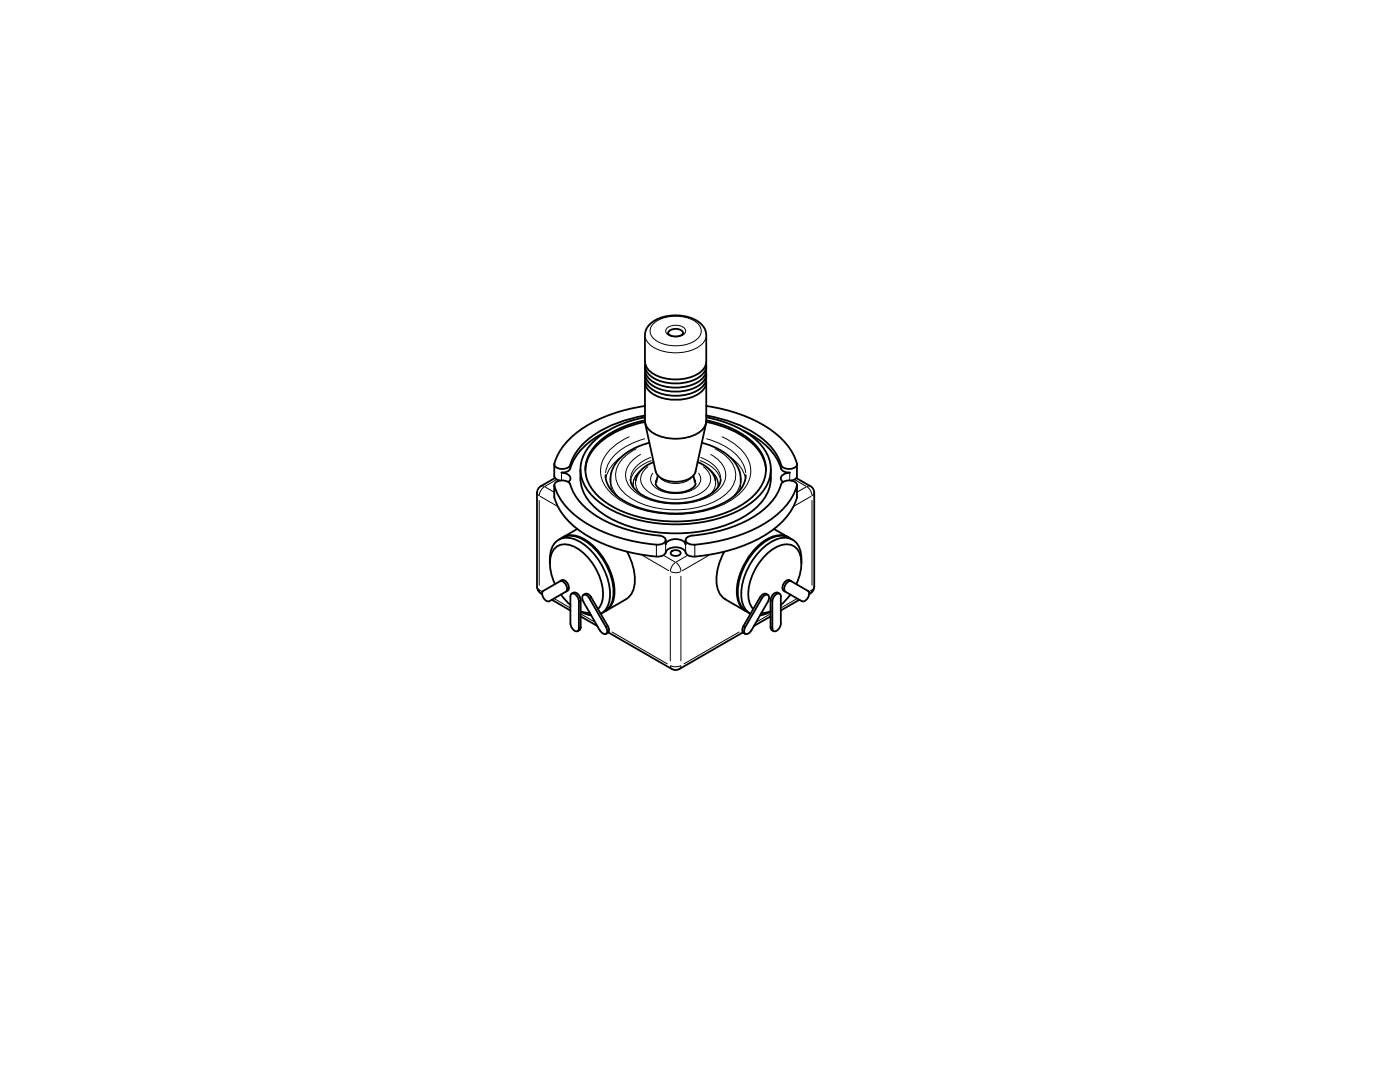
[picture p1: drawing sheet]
<svg xmlns="http://www.w3.org/2000/svg" width="279mm" height="216mm" viewBox="0 0 279 216" stroke-linecap="round" stroke-linejoin="round" font-family="sans-serif">
<!-- layer: Visible -->
<g fill="none" stroke="#000" stroke-width=".36">
<path d="M128.7 73a3.3 3.3 0 0 0 2.2 3.5 9 9 0 0 0 9.2-.9 2.83 2.83 0 0 0 .8-2.6M128.7 74.6a3.3 3.3 0 0 0 2.2 3.5 9 9 0 0 0 9.2-.9 2.83 2.83 0 0 0 .8-2.6M128.7 76.3v7.7a3.7 3.7 0 0 0 3.1 3.1 9.1 9.1 0 0 0 8.3-1.3l.8-1.1v-.7v-7.7M128.8 75.8a2.97 2.97 0 0 0 2 3.1 9.1 9.1 0 0 0 9.3-.9 2.38 2.38 0 0 0 .8-2.2M128.8 72.6a2.97 2.97 0 0 0 2 3 9.1 9.1 0 0 0 9.3-.8 2.38 2.38 0 0 0 .8-2.2M128.8 74.2a2.97 2.97 0 0 0 2 3.1 9.1 9.1 0 0 0 9.3-.9 2.38 2.38 0 0 0 .8-2.2M129.6 64.8l.8-.7 1-.5 1.1-.4 1.4-.2 1.4-.1 1.6 .2 2.2 .9 1.1 .9 .7 1.3v6a3.7 3.7 0 0 1-3 3 9.1 9.1 0 0 1-8.3-1.2l-.8-1.2-.1-.6v-5.4l.3-1.1zM133.3 66.5l.4 .4 .8 .2 1.3-.1 .5-.5M133.3 66.5a1.79 1.79 0 0 1 3-.3v.3M107.2 98.3v18.8a1.65 1.65 0 0 0 1 1.5M107.9 97a1.49 1.49 0 0 0-.7 1.3M110.6 99.2v.1"/>
<path d="M110.6 92.7v2.3a1.16 1.16 0 0 0 1.2 .9M110.6 96.8v2.4M110.6 96.9a13.8 13.8 0 0 0 6.9 7.8 32.6 32.6 0 0 0 14 4 1.21 1.21 0 0 0 1.3-1.1 1.43 1.43 0 0 0-1.3-.7 25.8 25.8 0 0 1-14.5-5.5 11.1 11.1 0 0 1-3.4-5 2.09 2.09 0 0 0-3 .2v.3M110.6 99.3a13.8 13.8 0 0 0 6.9 7.8 32.5 32.5 0 0 0 14.2 3.9h.3a1.31 1.31 0 0 0 1-1.1 2.76 2.76 0 0 1 3.7 0l.1 .3M110.7 95.4l-2.8 1.6M113.8 93.5a1.59 1.59 0 0 1-1.7 .8l.8 .2a.96 .96 0 0 1 .8 .6 .96 .96 0 0 1-.3 1.1M115.8 93.7v1.8M120.8 94.8l.4 1.6 .9 1.6 1.5 1.3 1.4 .9 2 .9 2.5 .8 2.7 .4 2.3 .2 2.6-.1 3.1-.5 2.5-.8 2-.9 1.4-.9 1.5-1.3 .9-1.6 .3-1.6M121.3 85.9a13.2 13.2 0 0 0-7.5 7.6M125.8 95.6l.2 .8 .6 1.1 .6 .6 1.3 .9 2.8 1 3.1 .4h1.7l1.9-.3 2.9-1 1.3-.8 1-.9 .5-1 .1-.8M128.7 82.9a22.4 22.4 0 0 0-12.8 6.1 10.8 10.8 0 0 0-2.3 4.1 2.09 2.09 0 0 1-3-.3v-.3M128.7 81a27.6 27.6 0 0 0-14.8 6.4 11.5 11.5 0 0 0-3.3 5.1"/>
<path d="M128.7 83.3a19.7 19.7 0 0 0-10.6 5.2 7.2 7.2 0 0 0 .5 10.8 23.2 23.2 0 0 0 14.4 5.3 27.5 27.5 0 0 0 16-3.6 8.9 8.9 0 0 0 4.8-7.7 9.6 9.6 0 0 0-5.3-7.3 23.2 23.2 0 0 0-7.5-2.7M128.7 83.9a17.6 17.6 0 0 0-10.3 5.4 6.8 6.8 0 0 0 1.1 9.8 22.1 22.1 0 0 0 13.6 4.9 25.4 25.4 0 0 0 16.2-4.1 7.4 7.4 0 0 0 3.1-8.6 13 13 0 0 0-8.1-6.5l-3.3-.9M128.7 84.2a17.5 17.5 0 0 0-10.5 5.8 6.8 6.8 0 0 0-1.4 3.8M128.8 84.5l2.1 9.6a3.4 3.4 0 0 0 3.1 2 5 5 0 0 0 4.6-1.5l2.3-10.1M129.6 88.3l-2.7 1-1.8 1-1.5 1.3-.9 1.2a5.3 5.3 0 0 0-.9 2.8v.7M130.5 92.2l-1.5 .7-1.1 1-.6 .8-.4 1.2M130.8 96.5l.3 .6 .9 .6 1.1 .4 1.3 .2 1.7-.1 1.3-.3 .9-.6 .5-.8M131.3 94.9l-.3 1.4M138.4 94.9l.3 1.4M139.2 92.2l1.5 .7 1.1 1 .6 .8 .4 1.2M140.1 88.3l1.9 .7 2 .9 1.3 1 1.4 1.5a5.4 5.4 0 0 1 1.1 3.2v.7M140.9 84.2a17.5 17.5 0 0 1 10.6 5.8 6.8 6.8 0 0 1 1.4 3.8"/>
<path d="M141 81a27.6 27.6 0 0 1 14.8 6.4 10.1 10.1 0 0 1 3.2 5.4 1.99 1.99 0 0 1-3.1 0M141 82.9a22.4 22.4 0 0 1 12.7 6.1 9.3 9.3 0 0 1 2.2 3.8M148.4 85.9a13.2 13.2 0 0 1 7.5 7.6M153.8 93.7a8.9 8.9 0 0 1-4.3 8.7 27.5 27.5 0 0 1-18.5 3.8 21.7 21.7 0 0 1-12.9-5.5 7.8 7.8 0 0 1-2.3-5.2M155.9 96.6a12.4 12.4 0 0 1-6.6 7.2 31.3 31.3 0 0 1-11.6 3.2 .82 .82 0 0 0-.9 .8 .82 .82 0 0 0 .9 .8l.5 .1a30.9 30.9 0 0 0 16.4-5.6 11.4 11.4 0 0 0 4.4-6.5 1.99 1.99 0 0 0-3.1 0M155.9 93.5a1.59 1.59 0 0 0 1.7 .8l-.8 .2a.96 .96 0 0 0-.9 .6 .96 .96 0 0 0 .4 1.1M158.9 95.4l2.9 1.6M159 92.7l.1 2.3a1.16 1.16 0 0 1-1.2 .9M159 96.8v2.4M159.1 99.2a12 12 0 0 1-5.6 7.1 31.5 31.5 0 0 1-15.5 4.7h-.3a1.14 1.14 0 0 1-.9-.8M161.8 97a1.49 1.49 0 0 1 .7 1.3M162.5 98.3v18.8a1.62 1.62 0 0 1-1 1.5"/>
<path d="M108.4 117.9a1.38 1.38 0 0 0 1.2 2.1M109.7 111.6v.8M109.7 111.6a3.8 3.8 0 0 1 2.9-4.3 7.7 7.7 0 0 1 6.2 3.6 11.6 11.6 0 0 1 2.7 9.4 3.4 3.4 0 0 1-1.6 2.2M110.1 119.7l3.7 2.1M110.8 116.6a7.2 7.2 0 0 1-.3-6.9 3 3 0 0 1 3.8-.7 11.2 11.2 0 0 1 6 10.6l-.5 1.4-.4 .5M111.5 107.7a4.3 4.3 0 0 1 5.4 .3 13.3 13.3 0 0 1 5.5 10.6 4 4 0 0 1-2.4 3.8M111.7 116a1.38 1.38 0 0 1 1.2 2.1M112 118.6l1.9 2.1M112.1 115.8l-3.7 2.1M112.1 115.8a1.38 1.38 0 0 1 1.2 2.1l-3.7 2.1M112.3 107.2a4.5 4.5 0 0 1 5.1 .9 13.1 13.1 0 0 1 5.2 10.9 3.9 3.9 0 0 1-1.8 3M113.8 119v5.4"/>
<path d="M113.8 119l.1-.3a.92 .92 0 0 1 1.5 .6l.1 .7v5.7a.92 .92 0 0 1-1.5-.6l-.2-.7M114.4 118.3l-.3 .2M114.5 118.3a1.42 1.42 0 0 1 1.4 1.5v5.4a.76 .76 0 0 1-.6 .7M115.2 105.6l-2.8 1.6M116.4 118.7a.94 .94 0 0 1 1.6 .5l3.3 5.7M124.9 119.6l-4 2.3M125.1 110.1a9.8 9.8 0 0 1 1.2 7.8l-.8 1.2-.5 .5M132.8 107.8l.1 .8a2.32 2.32 0 0 1 3.1-.8l.7 .5 .1 .3M133.9 110.1a1.25 1.25 0 0 1 1.9 .3 1.16 1.16 0 0 1-2 0zM136.8 107.8v.8M144.5 110.1a9.8 9.8 0 0 0-1.1 7.8l.8 1.2 .5 .5M144.7 119.6l4.1 2.3"/>
<path d="M153.2 118.7a.92 .92 0 0 0-1.5 .5l-3.3 5.7M154.1 120v5.4M154.5 105.6l2.8 1.6M155.6 118.5a1.15 1.15 0 0 0-1.8 1v5.7a.77 .77 0 0 0 .6 .7M155.8 119v5.4M155.8 119v-.3a.92 .92 0 0 0-1.5 .6l-.2 .7M157.4 107.2a4.5 4.5 0 0 0-5.1 .9 13.1 13.1 0 0 0-5.2 10.9 3.9 3.9 0 0 0 1.8 3M157.6 115.8a1.39 1.39 0 0 0-1.2 2.1l3.6 2.1M157.6 115.8l3.6 2.1M157.7 118.6l-1.9 2.1M157.9 116a1.38 1.38 0 0 0-1.2 2.1M158.2 107.7a4.2 4.2 0 0 0-5.4 .3 13.3 13.3 0 0 0-5.6 10.6 4.1 4.1 0 0 0 2.5 3.8"/>
<path d="M158.9 116.5a7.2 7.2 0 0 0 .3-6.8 3 3 0 0 0-3.8-.7 11.2 11.2 0 0 0-6 10.6l.5 1.4 .4 .5M159.5 119.7l-3.7 2.1M159.9 111.6v.8M159.9 111.6a3.8 3.8 0 0 0-2.8-4.3 7.7 7.7 0 0 0-6.2 3.6 11.6 11.6 0 0 0-2.7 9.4 3.4 3.4 0 0 0 1.6 2.2M161.2 117.9a1.38 1.38 0 0 1-1.2 2.1M115.9 123l3.3 1.9M115.9 122.1l1.3 .5 .8 .2M115.9 122l1.1 .3h.7M120.9 125.1l-3.3-5.7a.86 .86 0 0 0-1.3-.5v.7l.1 .5 3.3 5.7M120.9 125.1a.86 .86 0 0 1-.2 1.4l-.7-.3-.3-.4M121.3 124.9a.98 .98 0 0 1-.4 1.6M121.4 126.2l12.7 7.3a1.49 1.49 0 0 0 1.5 0"/>
<path d="M148.3 126.2l-12.7 7.3M148.4 124.9a.99 .99 0 0 0 .3 1.6M148.7 125.1l3.3-5.7a.86 .86 0 0 1 1.4-.5v.7l-.2 .5-3.3 5.7M148.7 125.1a.86 .86 0 0 0 .3 1.4l.7-.3 .2-.4M153.8 123l-3.4 1.9M153.8 122l-1.1 .3h-.7M153.8 122.1l-1.3 .5-.8 .2M155.8 124.4l-.1 .7a.92 .92 0 0 1-1.5 .6l-.1-.3"/>
</g>
<!-- layer: Visible Narrow -->
<g fill="none" stroke="#000" stroke-width=".2">
<path d="M128.8 67.4a5.5 5.5 0 0 0 5.1 3 8 8 0 0 0 6.4-1.9l.6-1.1M130.6 64.4a7.5 7.5 0 0 1 8.5 0 1.99 1.99 0 0 1 0 3.3 7.5 7.5 0 0 1-8.5 0 1.99 1.99 0 0 1 0-3.3zM133.1 65.5a2.83 2.83 0 0 1 3.5 0 .83 .83 0 0 1-.3 1.4 2.61 2.61 0 0 1-3.4-.7zM107.2 98.3l.4 .6M107.6 99.9v16.9M107.8 99l3.3 2M108 97l.6 .1M108.6 97.1l-.6 .6-.4 1.1M108.8 97.2l1.7 1M110.6 97v2.2M111 95.8l-2.2 1.2M112.1 94.4v1.4"/>
<path d="M113.8 92.8v.7M121.8 96.4l.4 1.6M121.8 95.8l.4 1.6 1 1.5M123.9 91.2l-1.2 1.1a6.3 6.3 0 0 0-1.7 3M125.6 87.2a8.7 8.7 0 0 0-5.7 6.1 6.8 6.8 0 0 0 3.6 6.4 23 23 0 0 0 22.6 0 6.8 6.8 0 0 0 3.7-6.4 8.7 8.7 0 0 0-5.7-6.1M126.9 95.9l.1 1.3 .9 1.4M127 89.6a6.6 6.6 0 0 0-4.1 5.1 5.9 5.9 0 0 0 3.6 5.1 18.5 18.5 0 0 0 17.6-.6 5 5 0 0 0 2.4-6.1 7.4 7.4 0 0 0-3.8-3.5M127.8 90.7a4.8 4.8 0 0 0-2.9 4.8 7.1 7.1 0 0 0 5.4 4.4 15.1 15.1 0 0 0 12.6-1.7 4 4 0 0 0-.2-6.9l-.8-.6M127.8 93.9a3.5 3.5 0 0 0-1.4 3.1M128 93.8l-1.3 1.4-.4 1.2 .1 .8M128.7 87.6a11.3 11.3 0 0 0-7.4 5.2l-.4 1.5M129.3 93.1a2.81 2.81 0 0 0 0 5 10.6 10.6 0 0 0 11.1 0 2.81 2.81 0 0 0 0-5"/>
<path d="M129.8 91.3a5.5 5.5 0 0 0-4 4M130 91.9a5.8 5.8 0 0 0-4.1 3.8M130.3 94.4a2.02 2.02 0 0 0 .8 3.1 7.4 7.4 0 0 0 8.1-.5 1.88 1.88 0 0 0 .2-2.6M131.2 95.4l-.3 .5-.1 .6M131.8 95.4a4.9 4.9 0 0 0 6.1 0M138.5 95.4l.3 .5v.6M139.7 91.9a5.8 5.8 0 0 1 4.1 3.8M139.9 91.3a5.5 5.5 0 0 1 3.9 4M141 87.6a11.3 11.3 0 0 1 7.4 5.2l.4 1.5M141.7 93.8l1.2 1.4 .4 1.2v.8M141.8 93.9a3.5 3.5 0 0 1 1.5 3.1M142.8 95.9l-.1 1.3-.9 1.4"/>
<path d="M145.8 91.2l1.2 1.1a6.3 6.3 0 0 1 1.7 3M147.8 95.8l-.3 1.6-1 1.5M147.8 96.4l-.3 1.6M155.9 92.8v.7M157.6 94.4v1.4M158.7 95.8l2.2 1.2M159 97v2.2M160.9 97.2l-1.7 1M161.1 97.1l.7 1 .3 .7M161.7 97l-.7 .1M161.9 99l-3.4 2M162.1 99.9v16.9"/>
<path d="M162.5 98.3l-.4 .6M107.2 117.1l.4 .6M108.2 118.1l-.6-.4 .3 .7M110.7 119.5l3 1.7M115.9 119.8l-.4 .2M118 119.2l-.4 .2M128.2 110.8l5.3 3.1M131 108.8v2.2M132.5 110.9l2.2 1.2M132.8 108.7v1.5M133.8 115v16.9M133.9 114.1l1.1 .2 .8-.2"/>
<path d="M134.8 112.3l-.6 .5-.4 1.1M134.9 112.3l.6 .5 .4 1.1M135.9 115v16.9M136.8 108.7v1.5M137.1 110.9l-2.1 1.2M138.7 108.8v2.2M141.4 110.8l-5.2 3.1M151.7 119.2l.3 .2M153.8 119.8l.3 .2M158.9 119.5l-2.9 1.7M161.4 118.1l.7-.4-.3 .7M162.5 117.1l-.4 .6"/>
<path d="M115.9 125.2l-.4 .2M116 122.6l2.6 1.5M121.3 124.9l-.4 .2M122.2 126.1l11 6.4M133.8 132.9l.3 .6M133.9 132.8l.7 .2 1.2-.2M135.9 132.9l-.3 .6M147.5 126.1l-11 6.4M148.4 124.9l.3 .2M153.6 122.6l-2.6 1.5M153.8 125.2l.3 .2"/>
</g>
</svg>
